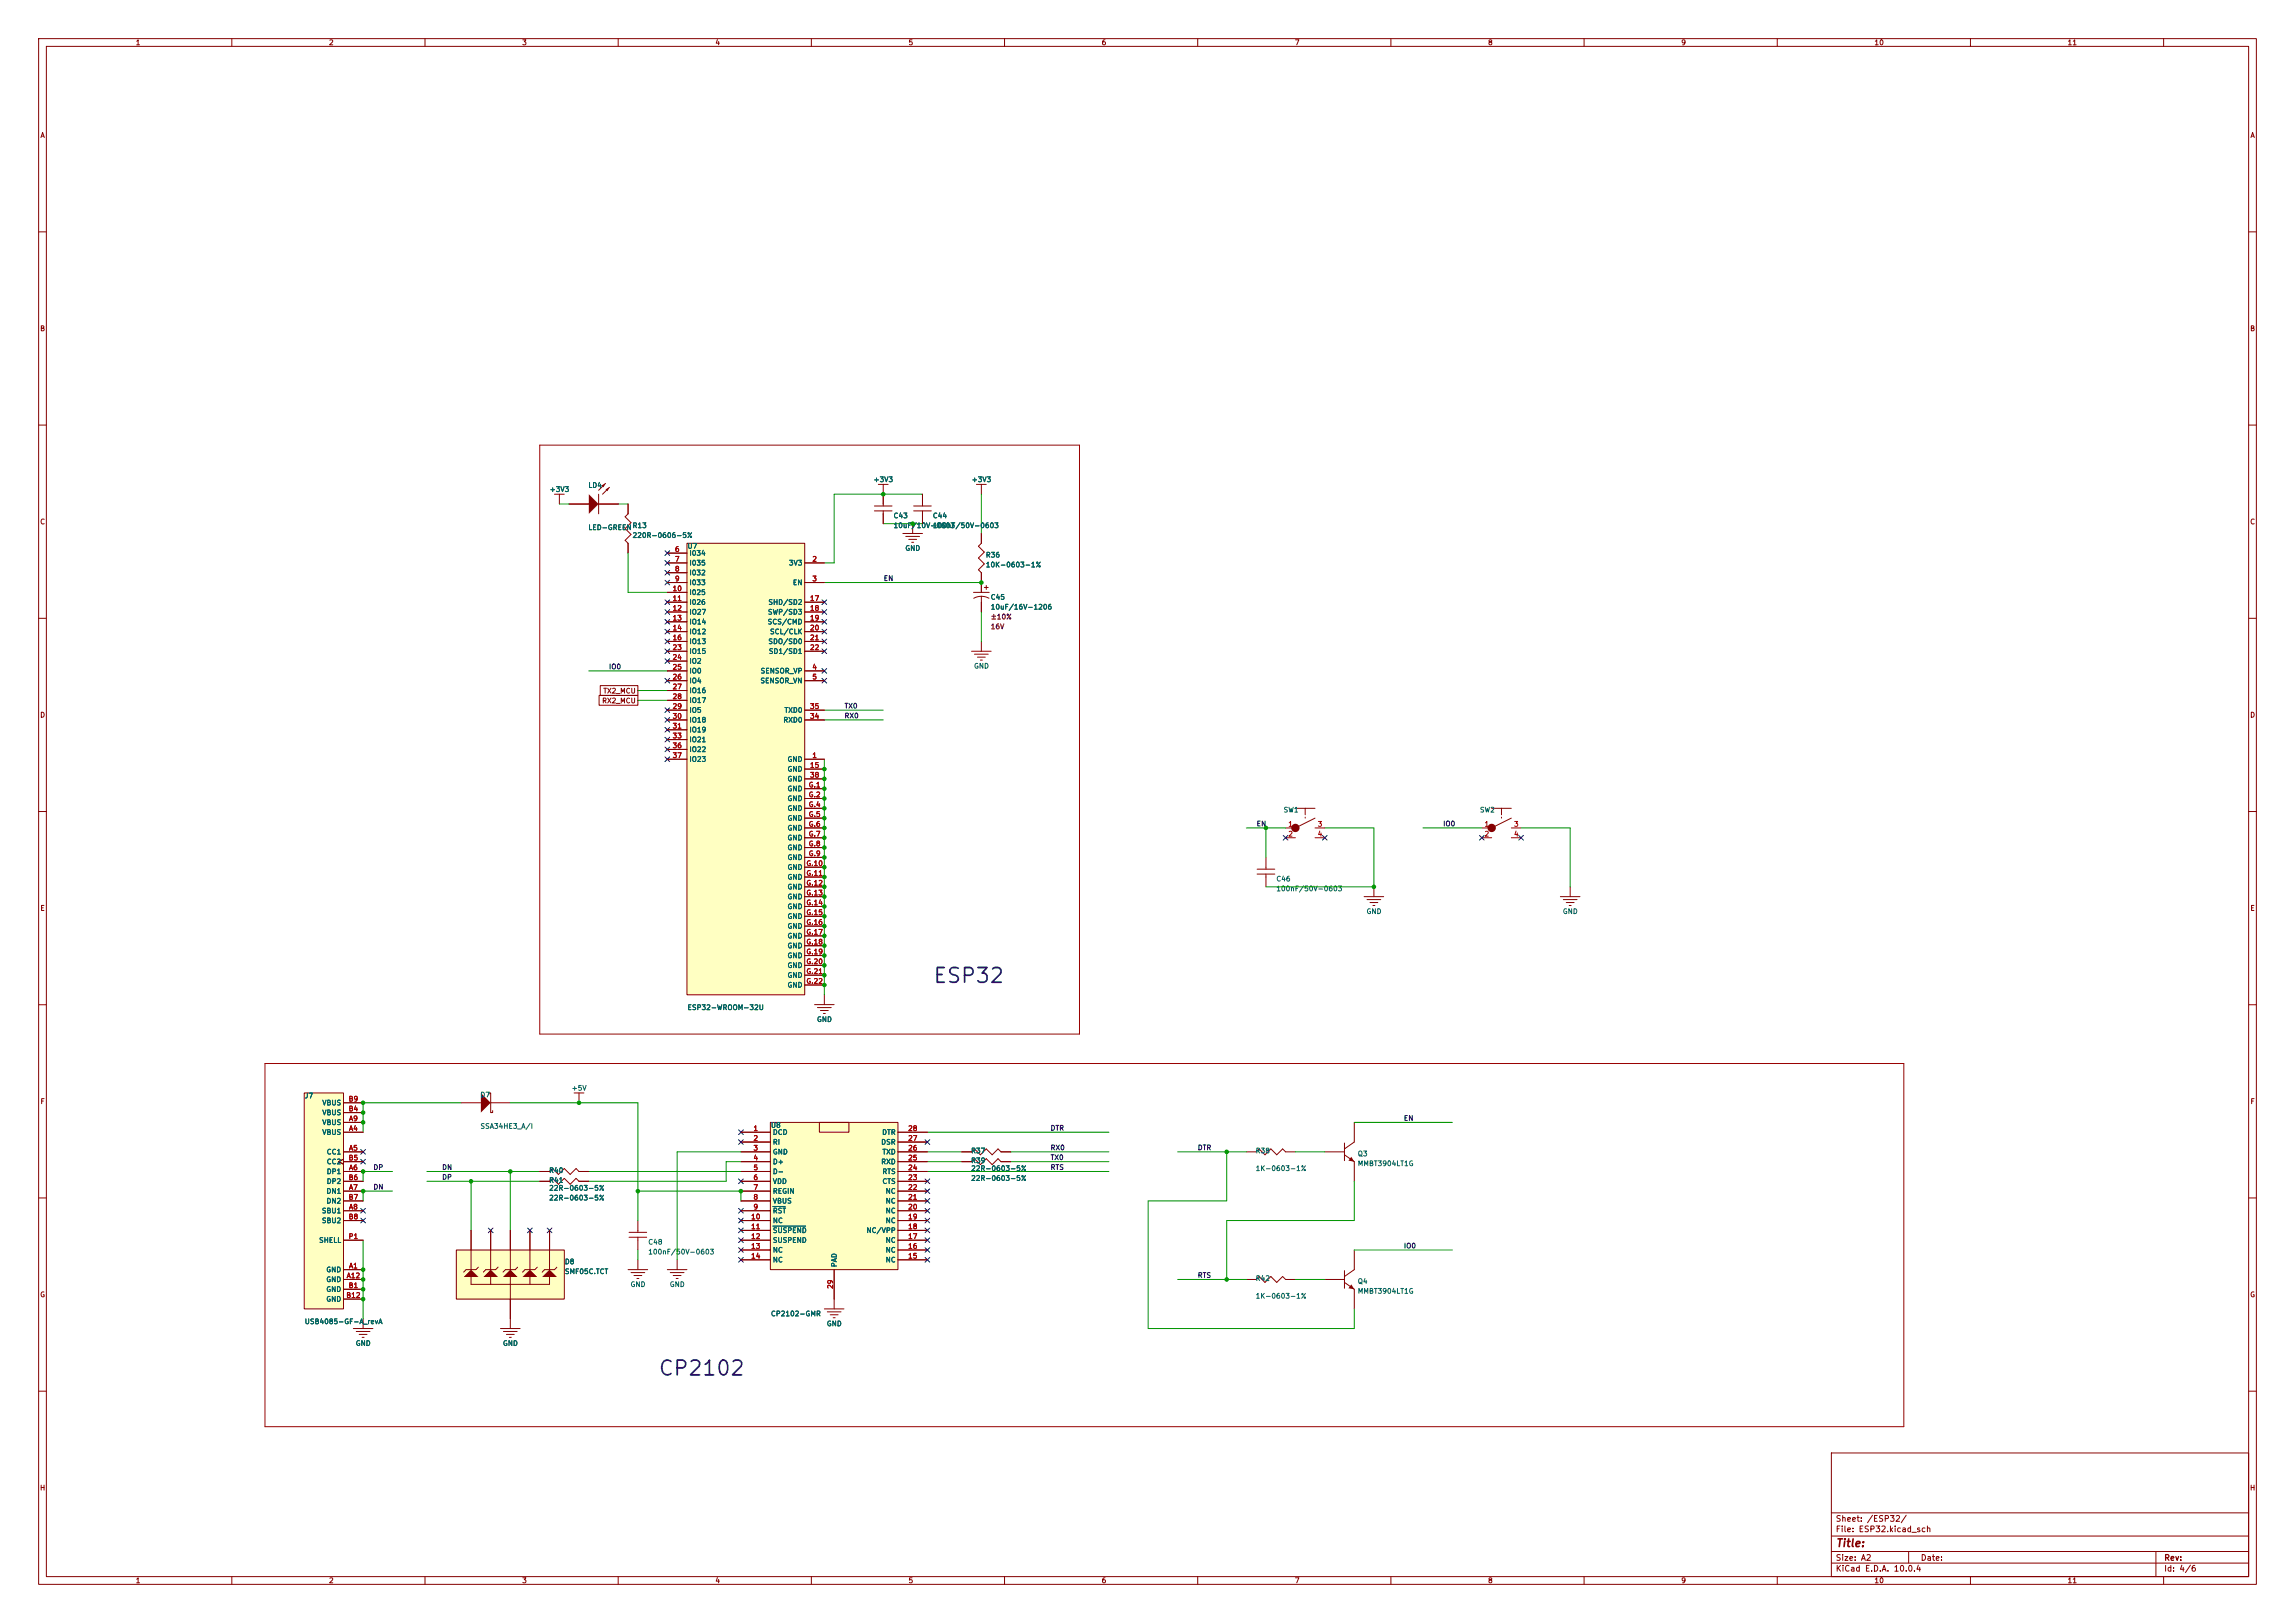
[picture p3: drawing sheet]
<svg xmlns="http://www.w3.org/2000/svg" width="594mm" height="420mm" viewBox="0 0 594 420" stroke-linecap="round" stroke-linejoin="round" font-family="sans-serif">
<defs><g id="words">
<g font-size="3.8" fill="#0000c2">
<text x="241.3" y="255.3">ESP32</text>
<text x="170.2" y="356.9">CP2102</text>
</g>
<text font-size="2" fill="#840000" x="475" y="400.8">Title:</text>
<g font-size="1.5" fill="#840000">
<text x="475" y="394.1">Sheet: /ESP32/</text>
<text x="475" y="396.8">File: ESP32.kicad_sch</text>
<text x="475" y="407">KiCad E.D.A. 10.0.4</text>
<text x="475" y="404.2">Size: A2</text>
<text x="497" y="404.2">Date:</text>
<text x="560" y="404.2">Rev:</text>
<text x="560" y="407">Id: 4/6</text>
</g>
<g font-size="1.3" fill="#840000">
<text x="35" y="12">1</text>
<text x="85" y="12">2</text>
<text x="135" y="12">3</text>
<text x="185" y="12">4</text>
<text x="235" y="12">5</text>
<text x="285" y="12">6</text>
<text x="335" y="12">7</text>
<text x="385" y="12">8</text>
<text x="435" y="12">9</text>
<text x="485" y="12">10</text>
<text x="535" y="12">11</text>
<text x="10.3" y="36">A</text>
<text x="582.3" y="36">A</text>
<text x="10.3" y="86">B</text>
<text x="582.3" y="86">B</text>
<text x="10.3" y="136">C</text>
<text x="582.3" y="136">C</text>
<text x="156" y="179.8">TX2_MCU</text>
<text x="10.3" y="186">D</text>
<text x="155.7" y="182.3">RX2_MCU</text>
<text x="582.3" y="186">D</text>
<text x="10.3" y="236">E</text>
<text x="582.3" y="236">E</text>
<text x="10.3" y="286">F</text>
<text x="582.3" y="286">F</text>
<text x="10.3" y="336">G</text>
<text x="582.3" y="336">G</text>
<text x="10.2" y="386">H</text>
<text x="582.2" y="386">H</text>
<text x="35" y="410">1</text>
<text x="85" y="410">2</text>
<text x="135" y="410">3</text>
<text x="185" y="410">4</text>
<text x="235" y="410">5</text>
<text x="285" y="410">6</text>
<text x="335" y="410">7</text>
<text x="385" y="410">8</text>
<text x="435" y="410">9</text>
<text x="485" y="410">10</text>
<text x="535" y="410">11</text>
</g>
<g font-size="1.3" fill="#006464">
<text x="226" y="125.1">+3V3</text>
<text x="251.4" y="125.1">+3V3</text>
<text x="142.1" y="127.6">+3V3</text>
<text x="152.2" y="126.5">LD4</text>
<text x="152.2" y="137.5">LED-GREEN</text>
<text x="163.6" y="137">R13</text>
<text x="231.1" y="137">10uF/10V-0603</text>
<text x="231.1" y="134.4">C43</text>
<text x="241.3" y="134.4">C44</text>
<text x="241.3" y="137">100nF/50V-0603</text>
<text x="163.6" y="139.5">220R-0606-5%</text>
<text x="177.8" y="142.3">U7</text>
<text x="234.2" y="142.8">GND</text>
<text x="178.3" y="144.1">I034</text>
<text x="178.3" y="146.6">I035</text>
<text x="178.3" y="149.2">I032</text>
<text x="204.1" y="146.6">3V3</text>
<text x="255" y="147.1">10K-0603-1%</text>
<text x="255" y="144.6">R36</text>
<text x="178.3" y="151.7">I033</text>
<text x="178.3" y="154.3">I025</text>
<text x="205.1" y="151.7">EN</text>
<text x="256.3" y="155.5">C45</text>
<text x="178.3" y="156.8">I026</text>
<text x="178.3" y="159.3">IO27</text>
<text x="178.3" y="161.9">IO14</text>
<text x="198.6" y="161.9">SCS/CMD</text>
<text x="198.6" y="159.3">SWP/SD3</text>
<text x="198.7" y="156.8">SHD/SD2</text>
<text x="256.3" y="158">10uF/16V-1206</text>
<text x="178.3" y="164.4">IO12</text>
<text x="178.3" y="167">IO13</text>
<text x="198.7" y="167">SDO/SD0</text>
<text x="199.2" y="164.4">SCL/CLK</text>
<text x="178.3" y="169.5">IO15</text>
<text x="178.3" y="172">IO2</text>
<text x="198.9" y="169.5">SD1/SD1</text>
<text x="252" y="173.3">GND</text>
<text x="178.3" y="174.6">IO0</text>
<text x="178.3" y="177.1">IO4</text>
<text x="178.3" y="179.7">IO16</text>
<text x="196.7" y="177.1">SENSOR_VN</text>
<text x="196.7" y="174.6">SENSOR_VP</text>
<text x="178.3" y="182.2">IO17</text>
<text x="178.3" y="184.7">IO5</text>
<text x="202.9" y="184.7">TXD0</text>
<text x="178.3" y="187.3">IO18</text>
<text x="178.3" y="189.8">IO19</text>
<text x="202.6" y="187.3">RXD0</text>
<text x="178.3" y="192.4">IO21</text>
<text x="178.3" y="194.9">IO22</text>
<text x="178.3" y="197.4">IO23</text>
<text x="203.7" y="197.4">GND</text>
<text x="203.7" y="200">GND</text>
<text x="203.7" y="202.5">GND</text>
<text x="203.7" y="205.1">GND</text>
<text x="203.7" y="207.6">GND</text>
<text x="203.7" y="210.1">GND</text>
<text x="203.7" y="212.7">GND</text>
<text x="203.7" y="215.2">GND</text>
<text x="332.1" y="210.5">SW1</text>
<text x="382.9" y="210.5">SW2</text>
<text x="203.7" y="217.8">GND</text>
<text x="203.7" y="220.3">GND</text>
<text x="203.7" y="222.8">GND</text>
<text x="203.7" y="225.4">GND</text>
<text x="203.7" y="227.9">GND</text>
<text x="203.7" y="230.5">GND</text>
<text x="203.7" y="233">GND</text>
<text x="330.2" y="228.4">C46</text>
<text x="330.2" y="230.9">100nF/50V-0603</text>
<text x="203.7" y="235.5">GND</text>
<text x="203.7" y="238.1">GND</text>
<text x="353.6" y="236.8">GND</text>
<text x="404.4" y="236.8">GND</text>
<text x="203.7" y="240.6">GND</text>
<text x="203.7" y="243.2">GND</text>
<text x="203.7" y="245.7">GND</text>
<text x="203.7" y="248.2">GND</text>
<text x="203.7" y="250.8">GND</text>
<text x="203.7" y="253.3">GND</text>
<text x="203.7" y="255.9">GND</text>
<text x="177.8" y="261.7">ESP32-WROOM-32U</text>
<text x="211.3" y="264.8">GND</text>
<text x="78.7" y="284.5">J7</text>
<text x="83.3" y="286.3">VBUS</text>
<text x="124.2" y="284.3">D7</text>
<text x="147.8" y="282.5">+5V</text>
<text x="83.3" y="294">VBUS</text>
<text x="83.3" y="291.4">VBUS</text>
<text x="83.3" y="288.9">VBUS</text>
<text x="124.2" y="292.4">SSA34HE3_A/I</text>
<text x="199.4" y="292.1">U8</text>
<text x="199.9" y="294">DCD</text>
<text x="228.2" y="294">DTR</text>
<text x="84.4" y="299">CC1</text>
<text x="199.9" y="296.5">RI</text>
<text x="199.9" y="299">GND</text>
<text x="227.9" y="296.5">DSR</text>
<text x="228.3" y="299">TXD</text>
<text x="251.2" y="298.7">R37</text>
<text x="324.9" y="298.7">R38</text>
<text x="351.3" y="299.5">Q3</text>
<text x="84.4" y="304.1">DP1</text>
<text x="84.4" y="301.6">CC2</text>
<text x="142" y="303.8">R40</text>
<text x="199.9" y="301.6">D+</text>
<text x="199.9" y="304.1">D-</text>
<text x="227.9" y="301.6">RXD</text>
<text x="228.3" y="304.1">RTS</text>
<text x="251.2" y="303.3">22R-0603-5%</text>
<text x="251.2" y="305.9">22R-0603-5%</text>
<text x="251.2" y="301.3">R39</text>
<text x="324.9" y="303.3">1K-0603-1%</text>
<text x="351.3" y="302.1">MMBT3904LT1G</text>
<text x="84.4" y="309.2">DN1</text>
<text x="84.4" y="311.7">DN2</text>
<text x="84.4" y="306.7">DP2</text>
<text x="142" y="308.4">22R-0603-5%</text>
<text x="142" y="310.9">22R-0603-5%</text>
<text x="142" y="306.4">R41</text>
<text x="199.9" y="306.7">VDD</text>
<text x="199.9" y="309.2">REGIN</text>
<text x="199.9" y="311.7">VBUS</text>
<text x="228.3" y="306.7">CTS</text>
<text x="229.1" y="311.7">NC</text>
<text x="229.1" y="309.2">NC</text>
<text x="83.2" y="314.3">SBU1</text>
<text x="83.2" y="316.8">SBU2</text>
<text x="199.9" y="314.3">RST</text>
<text x="199.9" y="316.8">NC</text>
<text x="229.1" y="316.8">NC</text>
<text x="229.1" y="314.3">NC</text>
<text x="82.4" y="321.9">SHELL</text>
<text x="167.6" y="322.4">C48</text>
<text x="199.9" y="319.4">SUSPEND</text>
<text x="199.9" y="321.9">SUSPEND</text>
<text x="224.1" y="319.4">NC/VPP</text>
<text x="229.1" y="321.9">NC</text>
<text x="84.3" y="329.5">GND</text>
<text x="146.1" y="327.5">D8</text>
<text x="146.1" y="330">SMF05C.TCT</text>
<text x="167.6" y="324.9">100nF/50V-0603</text>
<text x="199.9" y="324.4">NC</text>
<text x="199.9" y="327">NC</text>
<text x="216.9" y="328" transform="rotate(-90 216.9 328)">PAD</text>
<text x="229.1" y="327">NC</text>
<text x="229.1" y="324.4">NC</text>
<text x="84.3" y="332.1">GND</text>
<text x="84.3" y="334.6">GND</text>
<text x="163.1" y="333.3">GND</text>
<text x="173.2" y="333.3">GND</text>
<text x="324.9" y="331.8">R42</text>
<text x="351.3" y="332.5">Q4</text>
<text x="351.3" y="335.1">MMBT3904LT1G</text>
<text x="84.3" y="337.1">GND</text>
<text x="199.4" y="340.9">CP2102-GMR</text>
<text x="324.9" y="336.3">1K-0603-1%</text>
<text x="78.7" y="342.9">USB4085-GF-A_revA</text>
<text x="213.9" y="343.5">GND</text>
<text x="91.9" y="348.6">GND</text>
<text x="130" y="348.6">GND</text>
</g>
<g font-size="1.3" fill="#a90000">
<text x="174.6" y="143.1">6</text>
<text x="174.6" y="145.6">7</text>
<text x="174.6" y="148.2">8</text>
<text x="210.1" y="145.6">2</text>
<text x="173.9" y="153.3">10</text>
<text x="173.9" y="155.8">11</text>
<text x="174.6" y="150.7">9</text>
<text x="209.5" y="155.8">17</text>
<text x="210.1" y="150.7">3</text>
<text x="173.9" y="158.3">12</text>
<text x="173.9" y="160.9">13</text>
<text x="209.5" y="158.3">18</text>
<text x="209.5" y="160.9">19</text>
<text x="173.9" y="163.4">14</text>
<text x="173.9" y="166">16</text>
<text x="209.5" y="163.4">20</text>
<text x="209.5" y="166">21</text>
<text x="173.9" y="168.5">23</text>
<text x="173.9" y="171">24</text>
<text x="173.9" y="173.6">25</text>
<text x="209.5" y="168.5">22</text>
<text x="210.1" y="173.6">4</text>
<text x="173.9" y="176.1">26</text>
<text x="173.9" y="178.7">27</text>
<text x="210.1" y="176.1">5</text>
<text x="173.9" y="181.2">28</text>
<text x="173.9" y="183.7">29</text>
<text x="209.5" y="183.7">35</text>
<text x="173.9" y="186.3">30</text>
<text x="173.9" y="188.8">31</text>
<text x="173.9" y="191.4">33</text>
<text x="209.5" y="186.3">34</text>
<text x="173.9" y="193.9">36</text>
<text x="173.9" y="196.4">37</text>
<text x="210.1" y="196.4">1</text>
<text x="209.5" y="199">15</text>
<text x="209.5" y="201.5">38</text>
<text x="209.2" y="204.1">G.1</text>
<text x="209.2" y="206.6">G.2</text>
<text x="209.2" y="209.1">G.4</text>
<text x="209.2" y="211.7">G.5</text>
<text x="209.2" y="214.2">G.6</text>
<text x="333.3" y="214.2">1</text>
<text x="340.9" y="214.2">3</text>
<text x="384.1" y="214.2">1</text>
<text x="391.7" y="214.2">3</text>
<text x="209.2" y="216.8">G.7</text>
<text x="209.2" y="219.3">G.8</text>
<text x="209.2" y="221.8">G.9</text>
<text x="333.3" y="216.8">2</text>
<text x="340.9" y="216.8">4</text>
<text x="384.1" y="216.8">2</text>
<text x="391.7" y="216.8">4</text>
<text x="208.6" y="224.4">G.10</text>
<text x="208.6" y="226.9">G.11</text>
<text x="208.6" y="229.5">G.12</text>
<text x="208.6" y="232">G.13</text>
<text x="208.6" y="234.5">G.14</text>
<text x="208.6" y="237.1">G.15</text>
<text x="208.6" y="239.6">G.16</text>
<text x="208.6" y="242.2">G.17</text>
<text x="208.6" y="244.7">G.18</text>
<text x="208.6" y="247.2">G.19</text>
<text x="208.6" y="249.8">G.20</text>
<text x="208.6" y="252.3">G.21</text>
<text x="208.6" y="254.9">G.22</text>
<text x="90.1" y="287.9">B4</text>
<text x="90.1" y="285.3">B9</text>
<text x="90.2" y="293">A4</text>
<text x="90.2" y="290.4">A9</text>
<text x="194.9" y="293">1</text>
<text x="234.9" y="293">28</text>
<text x="90.2" y="298">A5</text>
<text x="194.9" y="295.5">2</text>
<text x="194.9" y="298">3</text>
<text x="234.9" y="298">26</text>
<text x="234.9" y="295.5">27</text>
<text x="90.1" y="300.6">B5</text>
<text x="90.1" y="305.7">B6</text>
<text x="90.2" y="303.1">A6</text>
<text x="194.9" y="300.6">4</text>
<text x="194.9" y="303.1">5</text>
<text x="194.9" y="305.7">6</text>
<text x="234.9" y="305.7">23</text>
<text x="234.9" y="303.1">24</text>
<text x="234.9" y="300.6">25</text>
<text x="90.1" y="310.7">B7</text>
<text x="90.2" y="308.2">A7</text>
<text x="194.9" y="308.2">7</text>
<text x="194.9" y="310.7">8</text>
<text x="234.9" y="310.7">21</text>
<text x="234.9" y="308.2">22</text>
<text x="90.1" y="315.8">B8</text>
<text x="90.2" y="313.3">A8</text>
<text x="194.3" y="315.8">10</text>
<text x="194.9" y="313.3">9</text>
<text x="234.9" y="315.8">19</text>
<text x="234.9" y="313.3">20</text>
<text x="90.1" y="320.9">P1</text>
<text x="194.3" y="318.4">11</text>
<text x="194.3" y="320.9">12</text>
<text x="194.3" y="323.4">13</text>
<text x="234.9" y="323.4">16</text>
<text x="234.9" y="320.9">17</text>
<text x="234.9" y="318.4">18</text>
<text x="90.2" y="328.5">A1</text>
<text x="194.3" y="326">14</text>
<text x="234.9" y="326">15</text>
<text x="89.6" y="331.1">A12</text>
<text x="90.1" y="333.6">B1</text>
<text x="215.9" y="333.7" transform="rotate(-90 215.9 333.7)">29</text>
<text x="89.5" y="336.1">B12</text>
</g>
<g font-size="1.3" fill="#0f0f0f">
<text x="228.6" y="150.6">EN</text>
<text x="157.5" y="173.5">IO0</text>
<text x="218.4" y="183.6">TX0</text>
<text x="218.4" y="186.2">RX0</text>
<text x="325.1" y="214.1">EN</text>
<text x="373.4" y="214.1">IO0</text>
<text x="271.8" y="292.9">DTR</text>
<text x="363.2" y="290.3">EN</text>
<text x="271.8" y="297.9">RX0</text>
<text x="309.9" y="297.9">DTR</text>
<text x="96.5" y="303">DP</text>
<text x="114.3" y="303">DN</text>
<text x="114.3" y="305.6">DP</text>
<text x="271.8" y="303">RTS</text>
<text x="271.8" y="300.5">TX0</text>
<text x="96.5" y="308.1">DN</text>
<text x="363.2" y="323.3">IO0</text>
<text x="309.9" y="331">RTS</text>
</g>
<g font-size="1.3" fill="#840084">
<text x="256.3" y="160.6">±10%</text>
<text x="256.3" y="163.1">16V</text>
</g>
</g></defs>
<g fill="none" stroke="#840000" stroke-width=".26">
<path d="M10 10h574v400h-574zM12 12h570v396h-570zM60 10v2M110 10v2M160 10v2M210 10v2M260 10v2M310 10v2M360 10v2M410 10v2M460 10v2M510 10v2"/>
<path d="M560 10v2M10 60h2M582 60h2M10 110h2M582 110h2M162.6 130.4v2.6l-.8 .7 1.5 1.6-1.5 1.5 1.5 1.5-1.5 1.5 .8 .8v2.5M236.5 132.2h4.5M236.5 130.9h4.5M238.8 127.9v3M238.8 132.2v3.3M10 160h2M582 160h2"/>
<path d="M10 210h2M383.5 216.8h2.6M386.1 209.2h5.1M391.2 211.7l-5.1 2.5h-2.6M391.2 214.2h2.5M391.2 216.8h2.5M582 210h2M325.4 226.2h4.5M325.4 224.9h4.5M327.7 221.9v3M327.7 226.2v3.3M353.1 232h5"/>
<path d="M353.8 232.8h3.6M354.6 233.6h2M355.3 234.3h.6M355.6 229.5v2.5M210.8 260h5.1M213.4 257.4v2.6M10 260h2M211.6 260.7h3.5M212.3 261.5h2.1M213.1 262.3h.5M582 260h2M248.9 298.1h2.6l.7-.8 1.5 1.5 1.6-1.5 1.5 1.5 1.5-1.5 .8 .8h2.5"/>
<path d="M10 310h2M248.9 300.6h2.6l.7-.8 1.5 1.6 1.6-1.6 1.5 1.6 1.5-1.6 .8 .8h2.5M582 310h2M322.6 331.1h2.5l.8-.8 1.5 1.6 1.5-1.6 1.6 1.6 1.5-1.6 .7 .8h2.6M10 360h2M474 376h108v32h-108zM582 360h2M474 397.5h108M474 391.5h108M60 408v2M110 408v2M160 408v2"/>
<path d="M210 408v2M260 408v2M310 408v2M360 408v2M410 408v2M460 408v2M474 404.5h108M474 401.5h108M494 401.5v3M510 408v2M558 401.5v6.5M560 408v2"/>
</g>
<circle cx="386.1" cy="214.2" r=".7" fill="#840000" stroke="#840000" stroke-width=".76"/>
<path d="M388.6 209.2v2.5" fill="none" stroke="#840000" stroke-width=".26" stroke-dasharray="1.7 .6"/>
<path d="M349.8 299.3l.7 1.3-1.5-.2z" fill="#840000"/>
<path d="M342.9 298.1h5.1M348 298.8l2.5 1.8v5.1M348 295.8v4.6M350.5 290.4v5.1l-2.5 1.8" fill="none" stroke="#840000" stroke-width=".26"/>
<path d="M349.8 332.4l.7 1.2-1.5-.2z" fill="#840000"/>
<path d="M342.9 331.1h5.1M348 331.9l2.5 1.7v5.1M348 328.8v4.6M350.5 323.5v5l-2.5 1.8" fill="none" stroke="#840000" stroke-width=".26"/>
<path d="M152.4 127.9l2.5 2.5-2.5 2.6z" fill="#840000"/>
<path d="M154.9 127.9v5.1M156.7 125.1l-1.8 1.8M157.7 126.1l-1.7 1.8" fill="none" stroke="#840000" stroke-width=".26"/>
<g fill="#840000">
<path d="M156.7 126.6l1-.5-.5 1z"/>
<path d="M155.7 125.6l1-.5-.5 1z"/>
</g>
<path d="M147.3 130.4h5.1M154.9 130.4h5.1M129.5 343.8h5.1M130.3 344.6h3.6M131.1 345.3h2M131.8 346.1h.5M132.1 341.2v2.6" fill="none" stroke="#840000" stroke-width=".26"/>
<path d="M78.7 282.8h10.2v55.9h-10.2z" fill="#ffffc2"/>
<path d="M78.7 282.8h10.2v55.9h-10.2z" fill="none" stroke="#800000" stroke-width=".26"/>
<g fill="none" stroke="#840000" stroke-width=".26">
<path d="M88.9 300l-1.3 .6 1.3 .6M88.9 293h5.1M88.9 298.1h5.1M88.9 290.4h5.1M88.9 287.9h5.1M88.9 285.4h5.1M88.9 303.1h5.1M88.9 308.2h5.1M88.9 313.3h5.1M88.9 300.6h5.1M88.9 305.7h5.1M88.9 310.8h5.1"/>
<path d="M88.9 315.8h5.1M88.9 328.5h5.1M88.9 331.1h5.1M88.9 333.6h5.1M88.9 336.2h5.1M88.9 320.9h5.1"/>
</g>
<path d="M118.1 323.5h27.9v12.7h-27.9z" fill="#ffffc2"/>
<path d="M118.1 323.5h27.9v12.7h-27.9z" fill="none" stroke="#800000" stroke-width=".26"/>
<path d="M142.2 328.5l1.9 2h-3.8z" fill="#840000"/>
<path d="M142.2 323.5v5M142.2 330.5v1.9M144.1 327.9l-.6 .6h-2.5l-.7 .7" fill="none" stroke="#840000" stroke-width=".26"/>
<path d="M135.3 330.5l1.9-2 1.9 2z" fill="#840000"/>
<path d="M137.2 323.5v5M137.2 330.5v1.9M139.1 327.9l-.7 .6h-2.5l-.6 .7" fill="none" stroke="#840000" stroke-width=".26"/>
<path d="M132.1 328.5l1.9 2h-3.8z" fill="#840000"/>
<path d="M132.1 323.5v5M132.1 330.5v5.7M134 327.9l-.7 .6h-2.5l-.6 .7" fill="none" stroke="#840000" stroke-width=".26"/>
<path d="M125.1 330.5l1.9-2 1.9 2z" fill="#840000"/>
<path d="M127 323.5v5M127 330.5v1.9M128.9 327.9l-.6 .6h-2.6l-.6 .7" fill="none" stroke="#840000" stroke-width=".26"/>
<path d="M121.9 328.5l1.9 2h-3.8z" fill="#840000"/>
<path d="M121.9 318.4v10.1M127 318.4v5.1M132.1 318.4v5.1M137.2 318.4v5.1M139.7 303.1h2.5l.8-.7 1.5 1.5 1.5-1.5 1.6 1.5 1.5-1.5 .8 .7h2.5M142.2 318.4v5.1M121.9 330.5v1.9h20.3M123.8 327.9l-.6 .6h-2.6l-.6 .7M132.1 336.2v5" fill="none" stroke="#840000" stroke-width=".26"/>
<path d="M124.5 282.8l2.5 2.6-2.5 2.5z" fill="#840000"/>
<g fill="none" stroke="#840000" stroke-width=".26">
<path d="M226.3 132.2h4.6M226.3 130.9h4.6M228.6 127.9v3M228.6 132.2v3.3M119.4 285.4h5.1M126.5 283.3v-.5h.5v5.1h.5v-.5M127 285.4h5.1M148.6 282.8h2.5M149.9 282.8v2.6M322.6 298.1h2.5l.8-.8 1.5 1.5 1.5-1.5 1.6 1.5 1.5-1.5 .7 .8h2.6M139.7 305.7h2.5l.8-.8 1.5 1.6 1.5-1.6 1.6 1.6 1.5-1.6 .8 .8h2.5M91.4 343.8h5.1"/>
<path d="M92.2 344.6h3.6M93 345.3h2M93.7 346.1h.5M94 341.2v2.6"/>
</g>
<path d="M177.8 140.6h30.5v116.8h-30.5z" fill="#ffffc2"/>
<path d="M177.8 140.6h30.5v116.8h-30.5z" fill="none" stroke="#800000" stroke-width=".26"/>
<g fill="none" stroke="#840000" stroke-width=".26">
<path d="M227.3 125.3h2.6M228.6 125.3v2.6M252.7 125.3h2.6M254 125.3v2.6M254 138v2.6l-.8 .8 1.6 1.5-1.6 1.5 1.6 1.5-1.6 1.5 .8 .8v5.1M172.7 145.7h5.1M172.7 150.7h5.1M172.7 143.1h5.1M172.7 148.2h5.1M172.7 153.3h5.1M172.7 155.8h5.1M172.7 158.4h5.1"/>
<path d="M208.3 145.7h5.1M208.3 150.7h5.1M208.3 155.8h5.1M208.3 158.4h5.1M252 153.3h4M254 154.3l1 .1 1 .4M254 154.3l-2 .5M254 154.3v4.1M254.8 152h1M255.3 151.5v1M172.7 173.6h5.1M172.7 176.1h5.1"/>
<path d="M172.7 160.9h5.1M172.7 163.4h5.1M172.7 166h5.1M172.7 168.5h5.1M172.7 171.1h5.1M172.7 178.7h5.1M208.3 173.6h5.1M208.3 176.1h5.1M208.3 160.9h5.1M208.3 163.4h5.1M208.3 166h5.1M208.3 168.5h5.1"/>
<path d="M251.5 168.5h5M252.2 169.3h3.6M253 170.1h2M253.7 170.8h.6M254 166v2.5M172.7 196.5h5.1M172.7 181.2h5.1M172.7 183.8h5.1M172.7 186.3h5.1M172.7 188.8h5.1M172.7 191.4h5.1M172.7 193.9h5.1"/>
<path d="M208.3 196.5h5.1M208.3 199h5.1M208.3 183.8h5.1M208.3 186.3h5.1M208.3 201.5h5.1M208.3 204.1h5.1M208.3 206.6h5.1M208.3 209.2h5.1M208.3 211.7h5.1M208.3 214.2h5.1M208.3 216.8h5.1M208.3 219.3h5.1"/>
<path d="M208.3 221.9h5.1M208.3 224.4h5.1M208.3 226.9h5.1M208.3 229.5h5.1M208.3 232h5.1M208.3 234.6h5.1M208.3 237.1h5.1M208.3 239.6h5.1M208.3 242.2h5.1M208.3 244.7h5.1M208.3 247.3h5.1M208.3 249.8h5.1"/>
<path d="M208.3 252.3h5.1M208.3 254.9h5.1M213.4 338.7h5M214.1 339.5h3.6M215.9 336.2v2.5M214.9 340.2h2M215.6 341h.6"/>
</g>
<g fill="#ffffc2">
<path d="M212.1 290.4h7.6v2.6h-7.6z"/>
<path d="M199.4 290.4h33v38.1h-33z"/>
</g>
<path d="M199.4 290.4h33v38.1h-33zM212.1 290.4h7.6v2.6h-7.6z" fill="none" stroke="#800000" stroke-width=".26"/>
<g fill="none" stroke="#840000" stroke-width=".26">
<path d="M143.5 127.9h2.5M144.8 127.9v2.5M147.3 130.4h5.1M154.9 130.4h5.1M162.6 130.4v2.6M228.6 127.9v2.5M228.6 133v2.5M233.7 138h5.1M234.4 138.8h3.6M235.2 139.6h2M236.2 135.5v2.5M238.8 127.9v2.5"/>
<path d="M238.8 133v2.5M254 138v2.6M162.6 140.6v2.5M172.7 145.7h5.1M172.7 150.7h5.1M172.7 143.1h5.1M172.7 148.2h5.1M172.7 153.3h5.1M172.7 155.8h5.1M172.7 158.4h5.1M208.3 145.7h5.1M208.3 150.7h5.1"/>
<path d="M208.3 155.8h5.1M208.3 158.4h5.1M236 140.3h.5M254 148.2v5.1M254 155.8v2.6M155.1 180h10v2.5h-10zM155.4 177.4h9.7v2.6h-9.7zM172.7 173.6h5.1M172.7 176.1h5.1M172.7 160.9h5.1M172.7 163.4h5.1M172.7 166h5.1"/>
<path d="M172.7 168.5h5.1M172.7 171.1h5.1M172.7 178.7h5.1M208.3 173.6h5.1M208.3 176.1h5.1M208.3 160.9h5.1M208.3 163.4h5.1M208.3 166h5.1M208.3 168.5h5.1M172.7 196.5h5.1M172.7 181.2h5.1M172.7 183.8h5.1"/>
<path d="M172.7 186.3h5.1M172.7 188.8h5.1M172.7 191.4h5.1M172.7 193.9h5.1M208.3 196.5h5.1M208.3 199h5.1M208.3 183.8h5.1M208.3 186.3h5.1M208.3 209.2h5.1M208.3 214.2h5.1M208.3 216.8h5.1M208.3 201.5h5.1"/>
<path d="M208.3 204.1h5.1M208.3 206.6h5.1M208.3 211.7h5.1M208.3 219.3h5.1M332.7 216.8h2.6M335.3 209.2h5.1M340.4 211.7l-5.1 2.5h-2.6M340.4 214.2h2.5M340.4 216.8h2.5M208.3 232h5.1M208.3 221.9h5.1M208.3 224.4h5.1"/>
<path d="M208.3 226.9h5.1M208.3 229.5h5.1M208.3 234.6h5.1M208.3 237.1h5.1M208.3 239.6h5.1M403.9 232h5M404.6 232.8h3.6M405.4 233.6h2M406.1 234.3h.6M406.4 229.5v2.5M208.3 242.2h5.1M208.3 244.7h5.1"/>
<path d="M208.3 247.3h5.1M208.3 249.8h5.1M208.3 252.3h5.1M208.3 254.9h5.1M88.9 300l-1.3 .6 1.3 .6M88.9 293h5.1M88.9 298.1h5.1M88.9 290.4h5.1M88.9 287.9h5.1M88.9 285.4h5.1M191.8 293h7.6M191.8 295.5h7.6"/>
<path d="M191.8 298.1h7.6M232.4 293h7.6M232.4 295.5h7.6M232.4 298.1h7.6M248.9 298.1h2.6M259.1 298.1h2.5M88.9 300.6h5.1M88.9 303.1h5.1M88.9 305.7h5.1M88.9 308.2h5.1M88.9 310.8h5.1M88.9 313.3h5.1"/>
<path d="M88.9 315.8h5.1M121.9 318.4v5.1M127 318.4v5.1M132.1 318.4v5.1M137.2 318.4v5.1M139.7 303.1h2.5M139.7 305.7h2.5M142.2 318.4v5.1M149.9 303.1h2.5M149.9 305.7h2.5M162.8 318.9h4.6M165.1 315.8v3.1"/>
<path d="M191.8 300.6h7.6M191.8 303.1h7.6M191.8 305.7h7.6M191.8 308.2h7.6M191.8 310.8h7.6M191.8 313.3h7.6M191.8 315.8h7.6M191.8 318.4h7.6M232.4 300.6h7.6M232.4 303.1h7.6M232.4 305.7h7.6M232.4 308.2h7.6"/>
<path d="M232.4 310.8h7.6M232.4 313.3h7.6M232.4 315.8h7.6M232.4 318.4h7.6M248.9 300.6h2.6M259.1 300.6h2.5M88.9 320.9h5.1M88.9 328.5h5.1M88.9 331.1h5.1M88.9 333.6h5.1M88.9 336.2h5.1M132.1 336.2v5"/>
<path d="M162.6 328.5h5M162.8 320.2h4.6M163.3 329.3h3.6M164.1 330.1h2M164.8 330.8h.6M165.1 320.2v3.3M165.1 326v2.5M172.7 328.5h5.1M173.5 329.3h3.5M174.2 330.1h2.1M175 330.8h.5M175.3 326v2.5"/>
<path d="M191.8 320.9h7.6M191.8 323.5h7.6M191.8 326h7.6M215.9 328.5v7.7M232.4 320.9h7.6M232.4 323.5h7.6M232.4 326h7.6"/>
</g>
<path d="M200 312.2h3.2M200 317.3h8.5" fill="none" stroke="#006464" stroke-width=".26"/>
<circle cx="335.3" cy="214.2" r=".7" fill="#840000" stroke="#840000" stroke-width=".76"/>
<path d="M337.8 209.2v2.5" fill="none" stroke="#840000" stroke-width=".26" stroke-dasharray="1.7 .6"/>
<path d="M139.7 115.2h139.7v152.4h-139.7zM68.6 275.2h424.2v94h-424.2z" fill="none" stroke="#980000" stroke-width=".26"/>
<g fill="none" stroke="#009600" stroke-width=".26">
<path d="M144.8 130.4h2.5M160 130.4h2.6M228.6 135.5h10.2M238.8 127.9h-22.9v17.8h-2.5M254 127.9v10.1M162.6 143.1v10.2h10.1M213.4 150.7h40.6M254 158.4v7.6M152.4 173.6h20.3M165.1 178.7h7.6M165.1 181.2h7.6M213.4 183.8h15.2"/>
<path d="M213.4 196.5v60.9M213.4 186.3h15.2M322.6 214.2h10.1M327.7 214.2v7.7M342.9 214.2h12.7v15.3h-27.9M368.3 214.2h15.2M393.7 214.2h12.7v15.3M119.4 285.4h-25.4v7.6M132.1 285.4h33v30.4M191.8 298.1h-16.5v27.9M240 298.1h8.9M240 293h47"/>
<path d="M261.6 298.1h25.4M304.8 298.1h17.8M317.5 298.1v12.7h-20.3v33h53.3v-5.1M335.3 298.1h7.6M350.5 290.4h25.4M101.6 308.2h-7.6v2.6M101.6 303.1h-7.6v2.6M110.5 305.7h29.2M110.5 303.1h29.2M121.9 305.7v12.7M132.1 303.1v15.3M152.4 303.1h39.4"/>
<path d="M165.1 308.2h26.7v2.6M191.8 300.6h-3.8v5.1h-35.6M240 303.1h47M240 300.6h8.9M261.6 300.6h25.4M350.5 305.7v10.1h-33v15.3M94 320.9v20.3M165.1 323.5v2.5M304.8 331.1h17.8M335.3 331.1h7.6M350.5 323.5h25.4"/>
</g>
<g fill="none" stroke="#000084" stroke-width=".26">
<path d="M172.1 155.2l1.2 1.2M172.1 150.1l1.2 1.3M172.1 147.6l1.2 1.2M172.1 142.5l1.2 1.2M172.1 145.1l1.2 1.2M172.1 157.8l1.2 1.2M173.3 155.2l-1.2 1.2M173.3 150.1l-1.2 1.3M173.3 147.6l-1.2 1.2M173.3 142.5l-1.2 1.2M173.3 145.1l-1.2 1.2M173.3 157.8l-1.2 1.2"/>
<path d="M212.8 157.8l1.2 1.2M212.8 155.2l1.2 1.2M214 157.8l-1.2 1.2M214 155.2l-1.2 1.2M172.1 167.9l1.2 1.2M172.1 175.5l1.2 1.3M172.1 170.5l1.2 1.2M172.1 160.3l1.2 1.2M172.1 162.8l1.2 1.3M172.1 165.4l1.2 1.2M173.3 167.9l-1.2 1.2M173.3 175.5l-1.2 1.3"/>
<path d="M173.3 170.5l-1.2 1.2M173.3 160.3l-1.2 1.2M173.3 162.8l-1.2 1.3M173.3 165.4l-1.2 1.2M212.8 175.5l1.2 1.3M212.8 173l1.2 1.2M212.8 162.8l1.2 1.3M212.8 160.3l1.2 1.2M212.8 167.9l1.2 1.2M212.8 165.4l1.2 1.2M214 175.5l-1.2 1.3M214 173l-1.2 1.2"/>
<path d="M214 162.8l-1.2 1.3M214 160.3l-1.2 1.2M214 167.9l-1.2 1.2M214 165.4l-1.2 1.2M172.1 188.2l1.2 1.3M172.1 195.9l1.2 1.2M172.1 193.3l1.2 1.2M172.1 183.2l1.2 1.2M172.1 190.8l1.2 1.2M172.1 185.7l1.2 1.2M173.3 188.2l-1.2 1.3M173.3 195.9l-1.2 1.2"/>
<path d="M173.3 193.3l-1.2 1.2M173.3 183.2l-1.2 1.2M173.3 190.8l-1.2 1.2M173.3 185.7l-1.2 1.2M332.1 216.2l1.2 1.2M333.3 216.2l-1.2 1.2M342.3 216.2l1.2 1.2M343.5 216.2l-1.2 1.2M382.9 216.2l1.2 1.2M384.1 216.2l-1.2 1.2M393.1 216.2l1.2 1.2M394.3 216.2l-1.2 1.2"/>
<path d="M93.4 297.5l1.2 1.2M93.4 300l1.2 1.2M94.6 297.5l-1.2 1.2M94.6 300l-1.2 1.2M191.2 292.4l1.2 1.2M191.2 294.9l1.2 1.2M192.4 292.4l-1.2 1.2M192.4 294.9l-1.2 1.2M239.4 294.9l1.2 1.2M240.6 294.9l-1.2 1.2M93.4 312.7l1.2 1.2M93.4 315.2l1.2 1.3"/>
<path d="M94.6 312.7l-1.2 1.2M94.6 315.2l-1.2 1.3M126.4 317.8l1.2 1.2M127.6 317.8l-1.2 1.2M136.6 317.8l1.2 1.2M137.8 317.8l-1.2 1.2M141.6 317.8l1.2 1.2M142.8 317.8l-1.2 1.2M191.2 317.8l1.2 1.2M191.2 315.2l1.2 1.3M191.2 312.7l1.2 1.2M191.2 305.1l1.2 1.2"/>
<path d="M192.4 317.8l-1.2 1.2M192.4 315.2l-1.2 1.3M192.4 312.7l-1.2 1.2M192.4 305.1l-1.2 1.2M239.4 312.7l1.2 1.2M239.4 310.2l1.2 1.2M239.4 317.8l1.2 1.2M239.4 315.2l1.2 1.3M239.4 307.6l1.2 1.2M239.4 305.1l1.2 1.2M240.6 312.7l-1.2 1.2M240.6 310.2l-1.2 1.2"/>
<path d="M240.6 317.8l-1.2 1.2M240.6 315.2l-1.2 1.3M240.6 307.6l-1.2 1.2M240.6 305.1l-1.2 1.2M191.2 322.9l1.2 1.2M191.2 325.4l1.2 1.2M191.2 320.3l1.2 1.2M192.4 322.9l-1.2 1.2M192.4 325.4l-1.2 1.2M192.4 320.3l-1.2 1.2M239.4 320.3l1.2 1.2M239.4 325.4l1.2 1.2"/>
<path d="M239.4 322.9l1.2 1.2M240.6 320.3l-1.2 1.2M240.6 325.4l-1.2 1.2M240.6 322.9l-1.2 1.2"/>
</g>
<g fill="#009600" stroke="#009600" stroke-width=".26">
<circle cx="213.4" cy="201.5" r=".46"/>
<circle cx="213.4" cy="199" r=".46"/>
<circle cx="213.4" cy="214.2" r=".46"/>
<circle cx="213.4" cy="209.2" r=".46"/>
<circle cx="213.4" cy="211.7" r=".46"/>
<circle cx="213.4" cy="204.1" r=".46"/>
<circle cx="213.4" cy="206.6" r=".46"/>
<circle cx="236.2" cy="135.5" r=".46"/>
<circle cx="254" cy="150.7" r=".46"/>
<circle cx="228.6" cy="127.9" r=".46"/>
<circle cx="165.1" cy="308.2" r=".46"/>
<circle cx="191.8" cy="308.2" r=".46"/>
<circle cx="149.9" cy="285.4" r=".46"/>
<circle cx="213.4" cy="242.2" r=".46"/>
<circle cx="213.4" cy="239.6" r=".46"/>
<circle cx="213.4" cy="244.7" r=".46"/>
<circle cx="213.4" cy="252.3" r=".46"/>
<circle cx="213.4" cy="254.9" r=".46"/>
<circle cx="213.4" cy="234.6" r=".46"/>
<circle cx="213.4" cy="232" r=".46"/>
<circle cx="213.4" cy="237.1" r=".46"/>
<circle cx="213.4" cy="247.3" r=".46"/>
<circle cx="213.4" cy="221.9" r=".46"/>
<circle cx="213.4" cy="216.8" r=".46"/>
<circle cx="213.4" cy="219.3" r=".46"/>
<circle cx="213.4" cy="224.4" r=".46"/>
<circle cx="213.4" cy="249.8" r=".46"/>
<circle cx="213.4" cy="229.5" r=".46"/>
<circle cx="213.4" cy="226.9" r=".46"/>
<circle cx="94" cy="328.5" r=".46"/>
<circle cx="94" cy="331.1" r=".46"/>
<circle cx="94" cy="336.2" r=".46"/>
<circle cx="94" cy="333.6" r=".46"/>
<circle cx="94" cy="303.1" r=".46"/>
<circle cx="121.9" cy="305.7" r=".46"/>
<circle cx="94" cy="308.2" r=".46"/>
<circle cx="132.1" cy="303.1" r=".46"/>
<circle cx="94" cy="290.4" r=".46"/>
<circle cx="94" cy="285.4" r=".46"/>
<circle cx="94" cy="287.9" r=".46"/>
<circle cx="317.5" cy="298.1" r=".46"/>
<circle cx="355.6" cy="229.5" r=".46"/>
<circle cx="327.7" cy="214.2" r=".46"/>
<circle cx="317.5" cy="331.1" r=".46"/>
</g>
<use href="#words"/>
</svg>
